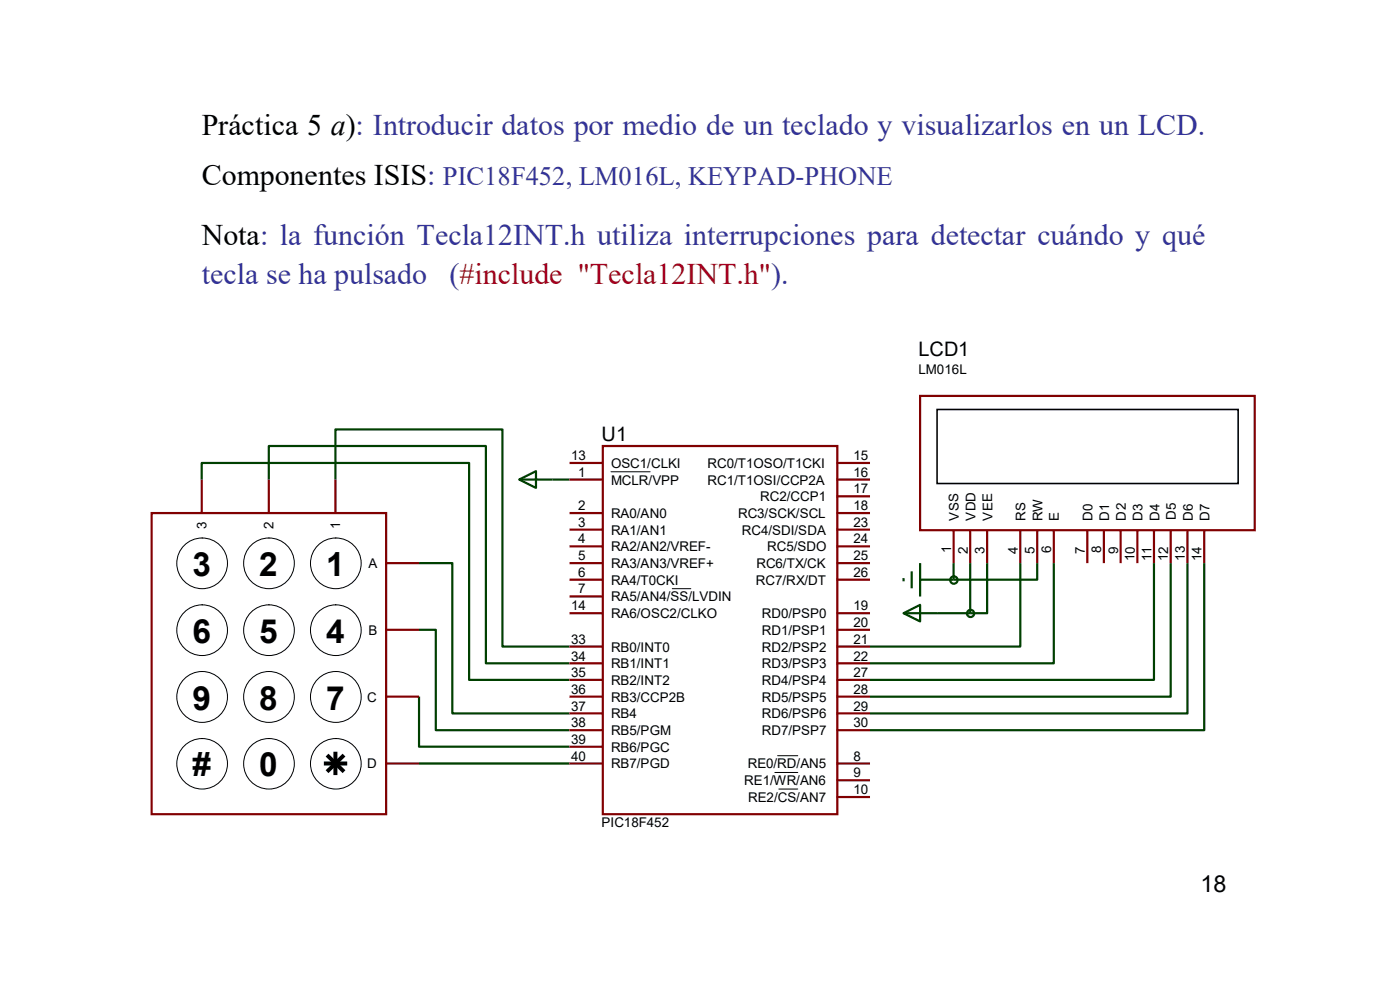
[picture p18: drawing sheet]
<svg xmlns="http://www.w3.org/2000/svg" width="297mm" height="210mm" viewBox="0 0 297 210" stroke-linecap="round" stroke-linejoin="round" font-family="sans-serif">
<defs><g id="words">
<g font-size="7.1">
<text x="40.8" y="122.2">3</text>
<text x="55" y="122.2">2</text>
<text x="69.2" y="122.2">1</text>
<text x="40.8" y="136.4">6</text>
<text x="55" y="136.4">5</text>
<text x="69.2" y="136.4">4</text>
<text x="40.8" y="150.5">9</text>
<text x="55" y="150.5">8</text>
<text x="69.2" y="150.5">7</text>
<text x="40.8" y="164.7">#</text>
<text x="55" y="164.7">0</text>
</g>
<g font-size="6.3">
<text x="42.8" y="28.7">Práctica 5 a): Introducir datos por medio de un teclado y visualizarlos en un LCD.</text>
<text x="42.8" y="39.3">Componentes ISIS:</text>
<text x="42.8" y="51.9">Nota: la función Tecla12INT.h utiliza interrupciones para detectar cuándo y qué</text>
</g>
<g font-size="6.3" fill="#339">
<text x="42.8" y="60.3">tecla se ha pulsado</text>
<text x="95.4" y="60.3">(#include &quot;Tecla12INT.h&quot;).</text>
</g>
<text font-size="5.6" fill="#339" x="94" y="39.3">PIC18F452, LM016L, KEYPAD-PHONE</text>
<text font-size="5" x="254.7" y="189.3">18</text>
<g font-size="4.2">
<text x="194.9" y="75.5">LCD1</text>
<text x="127.6" y="93.5">U1</text>
</g>
<g font-size="2.8">
<text x="194.9" y="79.4">LM016L</text>
<text x="121.2" y="97.6">13</text>
<text x="122.7" y="101.1">1</text>
<text x="129.6" y="99.2">OSC1/CLKI</text>
<text x="150.1" y="99.2">RC0/T1OSO/T1CKI</text>
<text x="181.1" y="97.6">15</text>
<text x="181.1" y="101.1">16</text>
<text x="129.6" y="102.8">MCLR/VPP</text>
<text x="150.1" y="102.8">RC1/T1OSI/CCP2A</text>
<text x="161.3" y="106.3">RC2/CCP1</text>
<text x="181.1" y="104.6">17</text>
<text x="43.8" y="112.3" transform="rotate(-90 43.8 112.3)">3</text>
<text x="58" y="112.3" transform="rotate(-90 58 112.3)">2</text>
<text x="72.2" y="112.3" transform="rotate(-90 72.2 112.3)">1</text>
<text x="122.7" y="108.2">2</text>
<text x="122.7" y="111.8">3</text>
<text x="129.6" y="109.9">RA0/AN0</text>
<text x="129.6" y="113.4">RA1/AN1</text>
<text x="156.6" y="109.9">RC3/SCK/SCL</text>
<text x="157.4" y="113.4">RC4/SDI/SDA</text>
<text x="181.1" y="108.2">18</text>
<text x="181.1" y="111.8">23</text>
<text x="203.4" y="110.4" transform="rotate(-90 203.4 110.4)">VSS</text>
<text x="206.9" y="110.4" transform="rotate(-90 206.9 110.4)">VDD</text>
<text x="210.5" y="110.4" transform="rotate(-90 210.5 110.4)">VEE</text>
<text x="217.6" y="110.4" transform="rotate(-90 217.6 110.4)">RS</text>
<text x="221.2" y="110.4" transform="rotate(-90 221.2 110.4)">RW</text>
<text x="224.7" y="110.4" transform="rotate(-90 224.7 110.4)">E</text>
<text x="231.8" y="110.4" transform="rotate(-90 231.8 110.4)">D0</text>
<text x="235.3" y="110.4" transform="rotate(-90 235.3 110.4)">D1</text>
<text x="238.8" y="110.4" transform="rotate(-90 238.8 110.4)">D2</text>
<text x="242.4" y="110.4" transform="rotate(-90 242.4 110.4)">D3</text>
<text x="246" y="110.4" transform="rotate(-90 246 110.4)">D4</text>
<text x="249.5" y="110.4" transform="rotate(-90 249.5 110.4)">D5</text>
<text x="253" y="110.4" transform="rotate(-90 253 110.4)">D6</text>
<text x="256.6" y="110.4" transform="rotate(-90 256.6 110.4)">D7</text>
<text x="122.7" y="115.3">4</text>
<text x="122.7" y="118.9">5</text>
<text x="129.6" y="117">RA2/AN2/VREF-</text>
<text x="162.8" y="117">RC5/SDO</text>
<text x="181.1" y="115.3">24</text>
<text x="181.1" y="118.9">25</text>
<text x="201.8" y="117.4" transform="rotate(-90 201.8 117.4)">1</text>
<text x="205.3" y="117.4" transform="rotate(-90 205.3 117.4)">2</text>
<text x="208.8" y="117.4" transform="rotate(-90 208.8 117.4)">3</text>
<text x="215.9" y="117.4" transform="rotate(-90 215.9 117.4)">4</text>
<text x="219.5" y="117.4" transform="rotate(-90 219.5 117.4)">5</text>
<text x="223" y="117.4" transform="rotate(-90 223 117.4)">6</text>
<text x="230.1" y="117.4" transform="rotate(-90 230.1 117.4)">7</text>
<text x="233.6" y="117.4" transform="rotate(-90 233.6 117.4)">8</text>
<text x="237.2" y="117.4" transform="rotate(-90 237.2 117.4)">9</text>
<text x="240.7" y="119" transform="rotate(-90 240.7 119)">10</text>
<text x="244.3" y="119" transform="rotate(-90 244.3 119)">11</text>
<text x="247.8" y="119" transform="rotate(-90 247.8 119)">12</text>
<text x="251.3" y="119" transform="rotate(-90 251.3 119)">13</text>
<text x="254.9" y="119" transform="rotate(-90 254.9 119)">14</text>
<text x="78.1" y="120.5">A</text>
<text x="122.7" y="122.4">6</text>
<text x="122.7" y="125.9">7</text>
<text x="129.6" y="120.5">RA3/AN3/VREF+</text>
<text x="129.6" y="124">RA4/T0CKI</text>
<text x="160.4" y="124">RC7/RX/DT</text>
<text x="160.5" y="120.5">RC6/TX/CK</text>
<text x="181.1" y="122.4">26</text>
<text x="121.2" y="129.5">14</text>
<text x="129.6" y="127.6">RA5/AN4/SS/LVDIN</text>
<text x="129.6" y="131.1">RA6/OSC2/CLKO</text>
<text x="161.6" y="131.1">RD0/PSP0</text>
<text x="181.1" y="129.5">19</text>
<text x="78.1" y="134.7">B</text>
<text x="121.2" y="136.5">33</text>
<text x="161.6" y="134.7">RD1/PSP1</text>
<text x="181.1" y="133">20</text>
<text x="181.1" y="136.5">21</text>
<text x="121.2" y="140.1">34</text>
<text x="121.2" y="143.6">35</text>
<text x="129.6" y="138.2">RB0/INT0</text>
<text x="129.6" y="141.7">RB1/INT1</text>
<text x="161.6" y="138.2">RD2/PSP2</text>
<text x="161.6" y="141.7">RD3/PSP3</text>
<text x="181.1" y="140.1">22</text>
<text x="181.1" y="143.6">27</text>
<text x="77.9" y="148.8">C</text>
<text x="121.2" y="147.2">36</text>
<text x="129.6" y="145.3">RB2/INT2</text>
<text x="129.6" y="148.8">RB3/CCP2B</text>
<text x="161.6" y="145.3">RD4/PSP4</text>
<text x="161.6" y="148.8">RD5/PSP5</text>
<text x="181.1" y="147.2">28</text>
<text x="121.2" y="150.7">37</text>
<text x="121.2" y="154.3">38</text>
<text x="129.6" y="152.4">RB4</text>
<text x="129.6" y="156">RB5/PGM</text>
<text x="161.6" y="152.4">RD6/PSP6</text>
<text x="161.6" y="156">RD7/PSP7</text>
<text x="181.1" y="150.7">29</text>
<text x="181.1" y="154.3">30</text>
<text x="121.2" y="157.8">39</text>
<text x="121.2" y="161.4">40</text>
<text x="129.6" y="159.5">RB6/PGC</text>
<text x="181.1" y="161.4">8</text>
<text x="77.9" y="163">D</text>
<text x="129.6" y="163">RB7/PGD</text>
<text x="157.9" y="166.6">RE1/WR/AN6</text>
<text x="158.6" y="163">RE0/RD/AN5</text>
<text x="181.1" y="164.9">9</text>
<text x="158.7" y="170.1">RE2/CS/AN7</text>
<text x="181.1" y="168.5">10</text>
<text x="127.6" y="175.5">PIC18F452</text>
</g>
</g></defs>
<g fill="none" stroke="#004000" stroke-width=".47">
<path d="M42.8 101.7v-3.5h56.7v46h21.3M57 101.7v-7.1h46.1v46.1h17.7M71.2 101.7v-10.6h35.4v46.1h14.2M88.9 119.5h7.1v31.8h24.8M110.2 101.7l3.5-1.8v3.6zM110.2 101.7h10.6M195.2 119.5v7M202.3 119.5v3.5M205.8 119.5v10.6M209.4 119.5v10.6h-3.6M216.5 119.5v17.7h-31.9M220 119.5v3.5h-17.7"/>
<path d="M223.6 119.5v21.2h-39M244.8 119.5v24.7h-60.2M248.4 119.5v28.3h-63.8M251.9 119.5v31.8h-67.3M255.5 119.5v35.4h-70.9M88.9 133.6h3.6v21.3h28.3M191.7 130.1l3.5-1.8v3.5zM191.7 130.1h14.1M191.7 122.6v.7M193.4 121.2v3.6M195.2 123h7.1M88.9 147.8v10.6h31.9"/>
<path d="M88.9 162h31.9"/>
<circle cx="202.4" cy="123" r=".78"/>
<circle cx="205.9" cy="130.1" r=".76"/>
</g>
<g fill="none" stroke="#800000" stroke-width=".47">
<path d="M120.8 98.2h7.1M127.9 94.6h49.7v78.1h-49.7zM177.5 98.2h7.1M195.2 84h71v28.5h-71zM32.2 108.8h49.7v63.9h-49.7zM42.8 101.7v7.1M57 101.7v7.1M71.2 101.7v7.1M81.8 119.5h7.1M120.8 101.7h7.1M120.8 108.8h7.1M120.8 112.4h7.1"/>
<path d="M120.8 115.9h7.1M120.8 119.5h7.1M177.5 101.7h7.1M177.5 108.8h7.1M177.5 112.4h7.1M177.5 115.9h7.1M177.5 119.5h7.1M177.5 105.3h7.1M202.3 112.4v7.1M205.8 112.4v7.1M209.4 112.4v7.1M216.5 112.4v7.1"/>
<path d="M220 112.4v7.1M223.6 112.4v7.1M230.7 112.4v7.1M234.2 112.4v7.1M237.7 112.4v7.1M241.3 112.4v7.1M244.8 112.4v7.1M248.4 112.4v7.1M251.9 112.4v7.1M255.5 112.4v7.1M81.8 133.6h7.1M120.8 123h7.1"/>
<path d="M120.8 126.5h7.1M120.8 130.1h7.1M120.8 137.2h7.1M177.5 123h7.1M177.5 130.1h7.1M177.5 133.6h7.1M177.5 137.2h7.1M81.8 147.8h7.1M120.8 140.7h7.1M120.8 144.2h7.1M120.8 147.8h7.1M120.8 151.3h7.1"/>
<path d="M120.8 154.9h7.1M120.8 158.4h7.1M177.5 140.7h7.1M177.5 144.2h7.1M177.5 147.8h7.1M177.5 151.3h7.1M177.5 154.9h7.1M81.8 162h7.1M120.8 162h7.1M177.5 162h7.1M177.5 165.5h7.1M177.5 169.1h7.1"/>
</g>
<g fill="none" stroke="#000" stroke-width=".21">
<path d="M129.6 100.1h8.3M142.6 124.9h4M164.4 163.9h4.8M165 160.3h4.2M165.2 167.4h4"/>
<circle cx="42.9" cy="119.5" r="5.4"/>
<circle cx="57.1" cy="119.5" r="5.4"/>
<circle cx="71.2" cy="119.5" r="5.4"/>
<circle cx="42.9" cy="133.7" r="5.4"/>
<circle cx="57.1" cy="133.7" r="5.4"/>
<circle cx="71.2" cy="133.7" r="5.4"/>
<circle cx="42.9" cy="147.8" r="5.4"/>
<circle cx="57.1" cy="147.8" r="5.4"/>
<circle cx="71.2" cy="147.8" r="5.4"/>
<circle cx="42.9" cy="162" r="5.4"/>
<circle cx="57.1" cy="162" r="5.4"/>
<circle cx="71.2" cy="162" r="5.4"/>
</g>
<path d="M198.8 86.9h63.9v15.7h-63.9z" fill="none" stroke="#000" stroke-width=".34"/>
<path d="M71.2 159.5v4.9M68.7 162h5M69.4 160.2l3.6 3.5M73 160.2l-3.6 3.5" fill="none" stroke="#000" stroke-width=".85" stroke-linecap="butt"/>
<use href="#words"/>
</svg>
